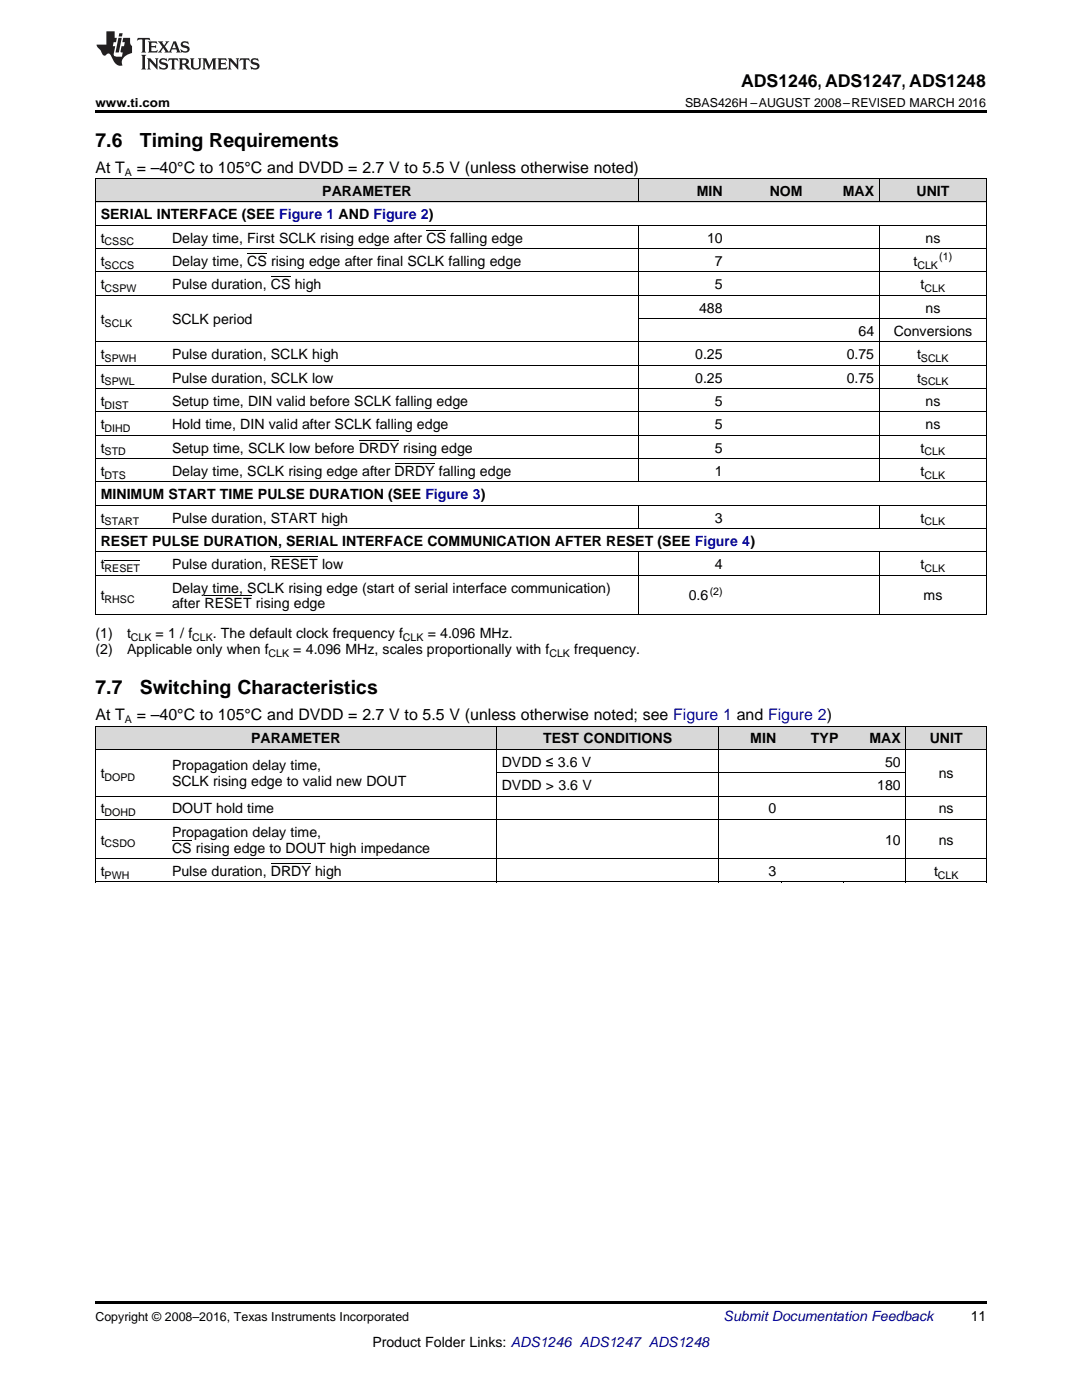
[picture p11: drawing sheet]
<svg xmlns="http://www.w3.org/2000/svg" width="216mm" height="279mm" viewBox="0 0 216 279" stroke-linecap="round" stroke-linejoin="round" font-family="sans-serif">
<defs><g id="words">
<g font-size="3.9">
<text x="19" y="29.3">7.6</text>
<text x="27.9" y="29.3">Timing Requirements</text>
<text x="19" y="138.5">7.7</text>
<text x="27.9" y="138.5">Switching Characteristics</text>
</g>
<text font-size="3.5" x="147.9" y="17.3">ADS1246, ADS1247, ADS1248</text>
<g font-size="3.2">
<text x="19" y="34.4">At T</text>
<text x="27.3" y="34.4">= –40°C to 105°C and DVDD = 2.7 V to 5.5 V (unless otherwise noted)</text>
<text x="19" y="143.7">At T</text>
<text x="27.3" y="143.7">= –40°C to 105°C and DVDD = 2.7 V to 5.5 V (unless otherwise noted; see Figure 1 and Figure 2)</text>
</g>
<g font-size="2.8">
<text x="64.3" y="39.1">PARAMETER</text>
<text x="139" y="39.1">MIN</text>
<text x="153.6" y="39.1">NOM</text>
<text x="168.2" y="39.1">MAX</text>
<text x="182.9" y="39.1">UNIT</text>
<text x="20.1" y="43.7">SERIAL INTERFACE (SEE Figure 1 AND Figure 2)</text>
<text x="20.1" y="48.4">t</text>
<text x="20.1" y="53.1">t</text>
<text x="34.3" y="48.4">Delay time, First SCLK rising edge after CS falling edge</text>
<text x="34.3" y="53.1">Delay time, CS rising edge after final SCLK falling edge</text>
<text x="141.1" y="48.4">10</text>
<text x="142.6" y="53.1">7</text>
<text x="182.3" y="53.1">t</text>
<text x="184.7" y="48.4">ns</text>
<text x="20.1" y="57.7">t</text>
<text x="34.3" y="57.7">Pulse duration, CS high</text>
<text x="142.6" y="57.7">5</text>
<text x="183.7" y="57.7">t</text>
<text x="20.1" y="64.7">t</text>
<text x="34.3" y="64.7">SCLK period</text>
<text x="139.5" y="62.4">488</text>
<text x="184.7" y="62.4">ns</text>
<text x="20.1" y="71.7">t</text>
<text x="34.3" y="71.7">Pulse duration, SCLK high</text>
<text x="138.7" y="71.7">0.25</text>
<text x="168.9" y="71.7">0.75</text>
<text x="171.3" y="67">64</text>
<text x="178.3" y="67">Conversions</text>
<text x="183" y="71.7">t</text>
<text x="20.1" y="76.3">t</text>
<text x="34.3" y="76.3">Pulse duration, SCLK low</text>
<text x="138.7" y="76.3">0.25</text>
<text x="168.9" y="76.3">0.75</text>
<text x="183" y="76.3">t</text>
<text x="20.1" y="81">t</text>
<text x="34.3" y="81">Setup time, DIN valid before SCLK falling edge</text>
<text x="142.6" y="81">5</text>
<text x="184.7" y="81">ns</text>
<text x="20.1" y="85.7">t</text>
<text x="34.3" y="85.7">Hold time, DIN valid after SCLK falling edge</text>
<text x="142.6" y="85.7">5</text>
<text x="184.7" y="85.7">ns</text>
<text x="20.1" y="90.3">t</text>
<text x="20.1" y="95">t</text>
<text x="34.3" y="90.3">Setup time, SCLK low before DRDY rising edge</text>
<text x="34.3" y="95">Delay time, SCLK rising edge after DRDY falling edge</text>
<text x="142.6" y="90.3">5</text>
<text x="142.6" y="95">1</text>
<text x="183.7" y="90.3">t</text>
<text x="183.7" y="95">t</text>
<text x="20.1" y="99.6">MINIMUM START TIME PULSE DURATION (SEE Figure 3)</text>
<text x="20.1" y="104.3">t</text>
<text x="34.3" y="104.3">Pulse duration, START high</text>
<text x="142.6" y="104.3">3</text>
<text x="183.7" y="104.3">t</text>
<text x="20.1" y="108.9">RESET PULSE DURATION, SERIAL INTERFACE COMMUNICATION AFTER RESET (SEE Figure 4)</text>
<text x="20.1" y="113.6">t</text>
<text x="34.3" y="113.6">Pulse duration, RESET low</text>
<text x="142.6" y="113.6">4</text>
<text x="183.7" y="113.6">t</text>
<text x="20.1" y="119.8">t</text>
<text x="34.3" y="118.3">Delay time, SCLK rising edge (start of serial interface communication)</text>
<text x="137.4" y="119.8">0.6</text>
<text x="184.3" y="119.8">ms</text>
<text x="34.3" y="121.4">after RESET rising edge</text>
<text x="19" y="127.3">(1)</text>
<text x="19" y="130.5">(2)</text>
<text x="25.4" y="127.3">t</text>
<text x="25.4" y="130.5">Applicable only when f</text>
<text x="31" y="127.3">= 1 / f</text>
<text x="42.5" y="127.3">. The default clock frequency f</text>
<text x="58.5" y="130.5">= 4.096 MHz, scales proportionally with f</text>
<text x="85.3" y="127.3">= 4.096 MHz.</text>
<text x="114.6" y="130.5">frequency.</text>
<text x="50.1" y="148.3">PARAMETER</text>
<text x="108.4" y="148.3">TEST CONDITIONS</text>
<text x="149.7" y="148.3">MIN</text>
<text x="161.8" y="148.3">TYP</text>
<text x="173.5" y="148.3">MAX</text>
<text x="185.5" y="148.3">UNIT</text>
<text x="20.1" y="155.3">t</text>
<text x="34.3" y="153.7">Propagation delay time,</text>
<text x="100.1" y="153">DVDD ≤ 3.6 V</text>
<text x="176.6" y="153">50</text>
<text x="187.3" y="155.3">ns</text>
<text x="34.3" y="156.9">SCLK rising edge to valid new DOUT</text>
<text x="100.1" y="157.7">DVDD &gt; 3.6 V</text>
<text x="175" y="157.7">180</text>
<text x="20.1" y="162.3">t</text>
<text x="34.3" y="162.3">DOUT hold time</text>
<text x="34.3" y="167">Propagation delay time,</text>
<text x="153.3" y="162.3">0</text>
<text x="187.3" y="162.3">ns</text>
<text x="20.1" y="168.6">t</text>
<text x="34.3" y="170.1">CS rising edge to DOUT high impedance</text>
<text x="176.6" y="168.6">10</text>
<text x="187.3" y="168.6">ns</text>
<text x="20.1" y="174.8">t</text>
<text x="34.3" y="174.8">Pulse duration, DRDY high</text>
<text x="153.3" y="174.8">3</text>
<text x="186.4" y="174.8">t</text>
<text x="193.7" y="263.6">11</text>
<text x="74.3" y="268.9">Product Folder Links: ADS1246 ADS1247 ADS1248</text>
</g>
<text font-size="2.8" fill="#0000c8" x="144.4" y="263.6">Submit Documentation Feedback</text>
<g font-size="2.5">
<text x="19" y="21.4">www.ti.com</text>
<text x="136.7" y="21.4">SBAS426H –AUGUST 2008–REVISED MARCH 2016</text>
<text x="19" y="263.6">Copyright © 2008–2016, Texas Instruments Incorporated</text>
</g>
<g font-size="2.1">
<text x="24.9" y="35.1">A</text>
<text x="20.9" y="49">CSSC</text>
<text x="20.9" y="53.6">SCCS</text>
<text x="183.1" y="53.6">CLK</text>
<text x="187.4" y="51.9">(1)</text>
<text x="20.9" y="58.3">CSPW</text>
<text x="184.5" y="58.3">CLK</text>
<text x="20.9" y="65.3">SCLK</text>
<text x="20.9" y="72.2">SPWH</text>
<text x="20.9" y="76.9">SPWL</text>
<text x="183.8" y="72.2">SCLK</text>
<text x="183.8" y="76.9">SCLK</text>
<text x="20.9" y="81.6">DIST</text>
<text x="20.9" y="86.2">DIHD</text>
<text x="20.9" y="90.9">STD</text>
<text x="20.9" y="95.5">DTS</text>
<text x="184.5" y="90.9">CLK</text>
<text x="184.5" y="95.5">CLK</text>
<text x="20.9" y="104.8">START</text>
<text x="184.5" y="104.8">CLK</text>
<text x="20.9" y="114.2">RESET</text>
<text x="141.6" y="118.7">(2)</text>
<text x="184.5" y="114.2">CLK</text>
<text x="20.9" y="120.4">RHSC</text>
<text x="26.1" y="127.8">CLK</text>
<text x="38.3" y="127.8">CLK</text>
<text x="53.6" y="131">CLK</text>
<text x="80.4" y="127.8">CLK</text>
<text x="109.6" y="131">CLK</text>
<text x="24.9" y="144.3">A</text>
<text x="20.9" y="155.9">DOPD</text>
<text x="20.9" y="162.9">DOHD</text>
<text x="20.9" y="169.1">CSDO</text>
<text x="20.9" y="175.4">PWH</text>
<text x="187.1" y="175.4">CLK</text>
</g>
</g></defs>
<g fill="#d8d8d8">
<path d="M19 145h14.3v4.6h-14.3z"/>
<path d="M33.3 145h65.8v4.6h-65.8z"/>
<path d="M99.1 145h44.4v4.6h-44.4z"/>
<path d="M143.5 145h12.4v4.6h-12.4z"/>
<path d="M155.9 145h12.5v4.6h-12.5z"/>
<path d="M168.4 145h12.4v4.6h-12.4z"/>
<path d="M180.8 145h16v4.6h-16z"/>
<path d="M19 35.7h14.3v4.7h-14.3z"/>
<path d="M33.3 35.7h94.2v4.7h-94.2z"/>
<path d="M127.5 35.7h17.8v4.7h-17.8z"/>
<path d="M145.3 35.7h16v4.7h-16z"/>
<path d="M161.3 35.7h14.2v4.7h-14.2z"/>
<path d="M175.5 35.7h21.3v4.7h-21.3z"/>
</g>
<g fill="#000">
<path d="M19 22h177.8v.5h-177.8zM19 122.7h.2zM127.4 122.7h.1zM145.2 122.7h.1zM161.2 122.7h.1zM175.4 122.7h.1zM196.7 122.7h.1zM19 176l.2 .1zM99 176l.1 .1zM143.4 176l.1 .1zM155.8 176l.1 .1zM168.3 176l.1 .1z"/>
<path d="M180.7 176l.1 .1zM196.7 176l.1 .1zM19 259.7h177.8v.5h-177.8z"/>
</g>
<g fill="none" stroke="#000" stroke-width=".2">
<path d="M19 35.6l177.8 .1v87M19.1 35.7v87M127.4 35.7v4.7M175.5 35.7v4.7M19 58.9h177.8M19 54.3h177.8M19 49.6h177.8M19 45h177.8M19 40.3h177.8M127.4 45v51.2M175.5 45v51.2M19 77.6h177.8"/>
<path d="M19 72.9h177.8M19 68.2h177.8M127.5 63.6h69.3M19 96.2h177.8M19 91.5h177.8M19 86.9h177.8M19 82.2h177.8M19 114.8h177.8M19 110.2h177.8M19 105.5h177.8M19 100.8h177.8M127.4 100.9v4.7"/>
<path d="M127.4 110.2v12.5M175.5 100.9v4.7M175.5 110.2v12.5M19 122.6h177.8M19 144.9h177.8v31.2M19 158.9h177.8M19 149.6h177.8M19.1 144.9v31.2M99 144.9v31.2M99.1 154.2h81.7M143.5 144.9v31.2M180.8 144.9v31.2"/>
<path d="M19 176h177.8M19 171.4h177.8M19 163.5h177.8"/>
</g>
<g fill="#231f20">
<path d="M27.5 7.6l-.1 .5 .4-.2h.6v.1v2.1l-.2 .4h1l-.3-.4v-2.1l.1-.1h.5l.5 .2-.2-.5zM29.5 8.3l.2 .3v1.5l-.2 .4h1.8l.2-.6a1.04 1.04 0 0 1-1.3 .2v-.7h.6l.3 .2v-.6l-.3 .2h-.6v-.6l.8-.1 .4 .3-.2-.5zM31.5 8.3l.9 1.1-.9 1.1h.8l-.2-.2 .5-.7 .4 .7-.2 .2h1.5l-.1-.2 .1-.4h.9l.1 .4-.2 .2h1l-.3-.3-.7-1.9h-.5l-.9 2-.8-1 .9-1h-.8l.1 .3-.3 .5-.4-.6 .2-.2zM34.7 8.6l.4 1h-.7zM36.3 8.4a.63 .63 0 0 0-.2 .7 .63 .63 0 0 0 .6 .4l.6 .2 .1 .2a.75 .75 0 0 1-.7 .4 .75 .75 0 0 1-.6-.5l.1 .7 .1-.1a1.11 1.11 0 0 0 1.5-.6 1.13 1.13 0 0 0-1.2-.8l-.1-.4a1.04 1.04 0 0 1 1.2 .2l-.2-.5-.1 .1-.5-.2zM28.2 10.9l.2 .4v2.2l-.2 .4h1l-.3-.4v-2.2l.3-.4zM29.3 11.6l.3 .4v1.5l-.3 .4h.8l-.2-.4v-1.3l1.5 1.7v-1.9l.2-.4h-.7l.2 .4v.9l-1.1-1.3zM32 11.8a.62 .62 0 0 0-.2 .7 .62 .62 0 0 0 .6 .4l.6 .1 .1 .3a.76 .76 0 0 1-.7 .3 .76 .76 0 0 1-.6-.4l.1 .7 .1-.1a1.11 1.11 0 0 0 1.5-.6 1.13 1.13 0 0 0-1.2-.8l-.1-.4a1.04 1.04 0 0 1 1.2 .2l-.2-.6-.1 .1-.5-.1zM33.7 11.6l-.2 .6a.61 .61 0 0 1 .8-.3v1.6l-.2 .4h.9l-.2-.4v-1.6a.63 .63 0 0 1 .8 .3l-.2-.6zM35.6 11.6l.3 .4v1.5l-.3 .4h1l-.2-.2v-.8l.5 .2a.76 .76 0 0 0 1.2 .7l-1-1a.58 .58 0 0 0 .6-.5 .58 .58 0 0 0-.5-.6zM36.4 11.9h.1a.45 .45 0 0 1 .5 .1 .45 .45 0 0 1 .1 .5l-.7 .2zM37.9 11.6l.2 .2a2.17 2.17 0 0 0 .3 1.9 .99 .99 0 0 0 1.6-.6v-1.1l.2-.4h-.7l.2 .2a1.92 1.92 0 0 1-.2 1.8 .6 .6 0 0 1-.9-.5v-1.1l.2-.4zM40.4 11.6l.2 .4v1.5l-.2 .4h.7l-.2-.4v-1.4l.8 1.8 .8-1.8v1.4l-.2 .4h.9l-.2-.4v-1.5l.2-.4h-.8l-.6 1.5-.6-1.5zM43.4 11.6l.2 .4v1.5l-.2 .4h1.8l.2-.6a1.04 1.04 0 0 1-1.3 .1v-.6h.5l.4 .2v-.6l-.4 .2h-.5v-.7h.8l.3 .3-.1-.6zM45.5 11.6l.2 .4v1.5l-.2 .4h.7l-.2-.4v-1.3l1.5 1.7v-1.9l.2-.4h-.7l.2 .4v.9l-1.1-1.3zM47.9 11.6l-.1 .6a.61 .61 0 0 1 .8-.3v1.6l-.3 .4h1l-.3-.4 .1-1.6a.63 .63 0 0 1 .7 .3l-.1-.6zM50.2 11.8a.62 .62 0 0 0-.2 .7 .62 .62 0 0 0 .6 .4l.6 .1 .2 .3a.76 .76 0 0 1-.8 .3 .76 .76 0 0 1-.6-.4l.1 .7 .2-.1a1.11 1.11 0 0 0 1.5-.6 1.13 1.13 0 0 0-1.3-.8l-.1-.4a1.04 1.04 0 0 1 1.2 .2l-.1-.6-.2 .1-.5-.1z"/>
<path d="M21.2 6.3v2.6h-1.9l.1 .4 .7 .9a.91 .91 0 0 0 1 .8 .56 .56 0 0 1 .5-.3 .56 .56 0 0 1 .5 .3l.4 .8a1.53 1.53 0 0 0 1.9 1.2 1.54 1.54 0 0 1 1-2.1l.9-.3v-1.4a1.52 1.52 0 0 1-.3-1.6h-1.4l-.2 .8h.5l-.2 .8h-.4l-.2 1v.2l.4 .1-.2 .8a1.93 1.93 0 0 1-1.6-.3l.3-1.8h-.5l.2-.8h.4l.2-.8h-.4v-1.3zM23.6 7.6l-.6 2.9h.7l.6-2.9zM23.8 6.6l-.1 .7h.6l.2-.7z"/>
</g>
<path d="M49.3 50.6h3.9M54 55.2h4M85.1 45.9h3.9M71.6 87.8h8M78.7 92.5h8M20.9 111.8h7M40.8 118.9h9.4M54 111.1h9.4M34.3 167.7h3.9M54 172.3h8" fill="none" stroke="#000" stroke-width=".2"/>
<use href="#words"/>
</svg>
